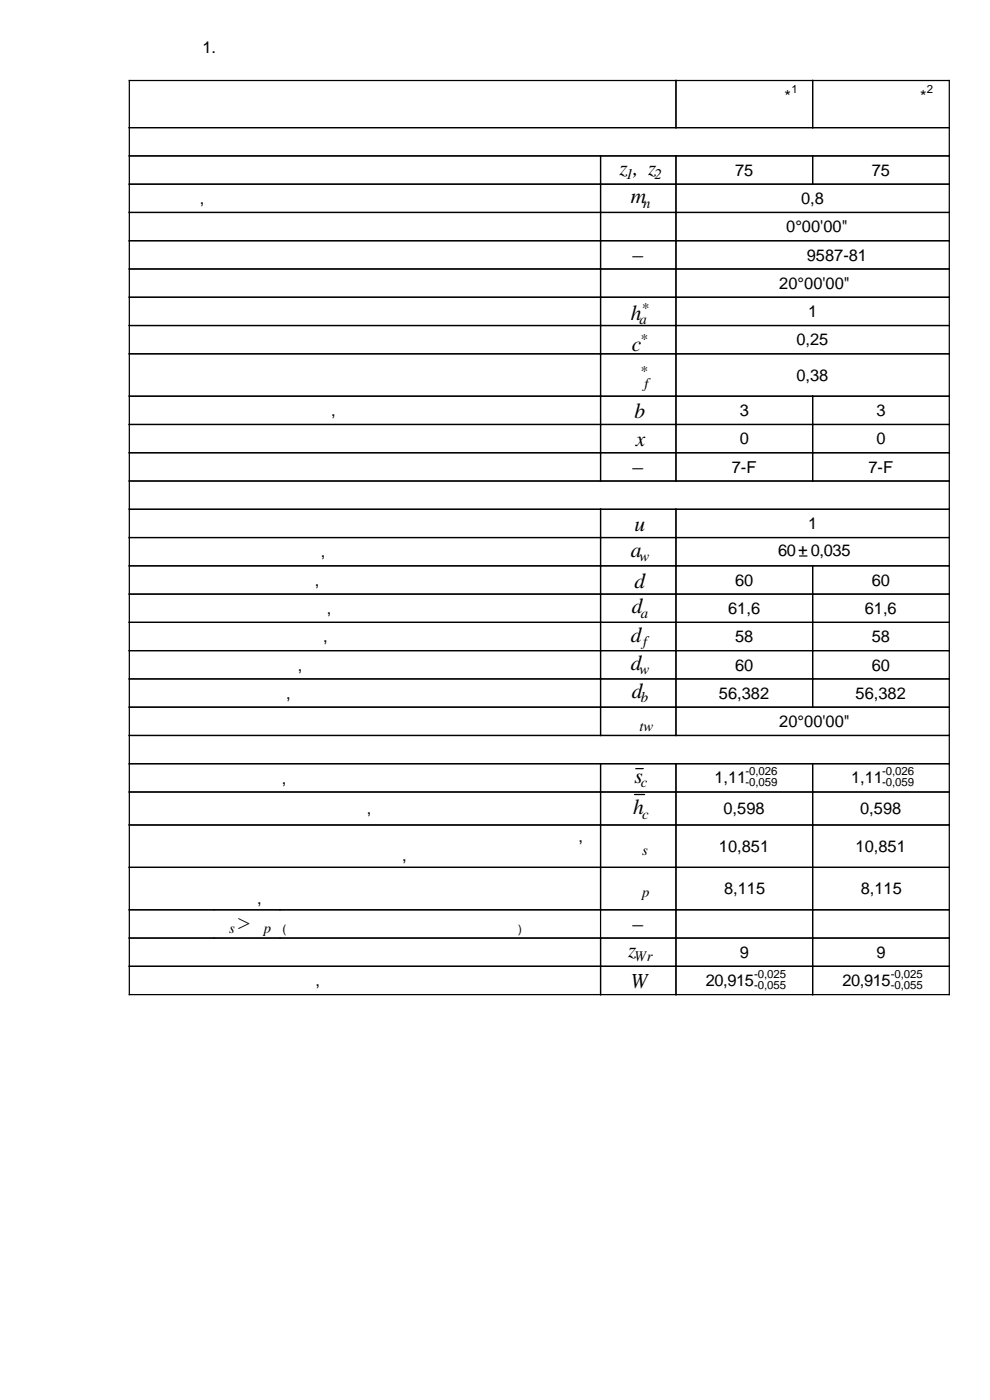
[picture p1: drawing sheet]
<svg xmlns="http://www.w3.org/2000/svg" width="210mm" height="297mm" viewBox="0 0 210 297" stroke-linecap="round" stroke-linejoin="round" font-family="sans-serif">
<defs><g id="words">
<g font-size="4.6">
<text x="131.4" y="37.2">z , z</text>
<text x="133.8" y="43.2">m</text>
<text x="134.1" y="55.7">−</text>
<text x="133.8" y="68">h</text>
<text x="134.1" y="74.5">c</text>
<text x="134.6" y="88.7">b</text>
<text x="134.9" y="94.7">x</text>
<text x="134.1" y="100.7">−</text>
<text x="134.6" y="112.7">u</text>
<text x="133.8" y="118.2">a</text>
<text x="134.6" y="124.7">d</text>
<text x="134.1" y="130.2">d</text>
<text x="133.8" y="136.2">d</text>
<text x="133.8" y="142.2">d</text>
<text x="134.1" y="148.2">d</text>
<text x="134.6" y="166.2">s</text>
<text x="134.4" y="172.8">h</text>
<text x="50.5" y="197.2">&gt;</text>
<text x="134.1" y="197.7">−</text>
<text x="133.3" y="203.2">z</text>
<text x="133.8" y="209.7">W</text>
</g>
<g font-size="3.5">
<text x="28" y="11.2">Таблица 1. Геометрический расчёт цилиндрической зубчатой передачи</text>
<text x="150.5" y="21.6">Ведущее *</text>
<text x="180.1" y="21.6">Ведомое *</text>
<text x="156" y="37.3">75</text>
<text x="185" y="37.3">75</text>
<text x="29.9" y="43.3">Модуль, мм</text>
<text x="170" y="43.3">0,8</text>
<text x="166.8" y="49.3">0°00'00&quot;</text>
<text x="161" y="55.3">ГОСТ 9587-81</text>
<text x="165.4" y="61.3">20°00'00&quot;</text>
<text x="171.5" y="67.3">1</text>
<text x="169" y="73.3">0,25</text>
<text x="169" y="80.8">0,38</text>
<text x="29.9" y="88.3">Ширина зубчатого венца, мм</text>
<text x="157" y="88.3">3</text>
<text x="186" y="88.3">3</text>
<text x="157" y="94.3">0</text>
<text x="186" y="94.3">0</text>
<text x="155.3" y="100.3">7-F</text>
<text x="184.3" y="100.3">7-F</text>
<text x="171.5" y="112.3">1</text>
<text x="29.9" y="118.3">Межосевое расстояние, мм</text>
<text x="165.2" y="118">60+ 0,035</text>
<text x="29.9" y="124.3">Делительный диаметр, мм</text>
<text x="156" y="124.3">60</text>
<text x="185" y="124.3">60</text>
<text x="29.9" y="130.3">Диаметр вершин зубьев, мм</text>
<text x="154.5" y="130.3">61,6</text>
<text x="183.5" y="130.3">61,6</text>
<text x="29.9" y="136.3">Диаметр впадин зубьев, мм</text>
<text x="156" y="136.3">58</text>
<text x="185" y="136.3">58</text>
<text x="29.9" y="142.3">Начальный диаметр, мм</text>
<text x="156" y="142.3">60</text>
<text x="185" y="142.3">60</text>
<text x="29.9" y="148.3">Основной диаметр, мм</text>
<text x="152.5" y="148.3">56,382</text>
<text x="181.5" y="148.3">56,382</text>
<text x="165.4" y="154.3">20°00'00&quot;</text>
<text x="29.9" y="166.3">Постоянная хорда, мм</text>
<text x="151.6" y="166.3">1,11</text>
<text x="180.6" y="166.3">1,11</text>
<text x="29.9" y="172.8">Высота до постоянной хорды, мм</text>
<text x="153.5" y="172.8">0,598</text>
<text x="182.5" y="172.8">0,598</text>
<text x="29.9" y="178.8">Радиус кривизны разноимённых профилей зуба в точках,</text>
<text x="29.9" y="182.8">определяющих постоянную хорду, мм</text>
<text x="152.5" y="180.8">10,851</text>
<text x="181.5" y="180.8">10,851</text>
<text x="29.9" y="191.8">в нижней точке, мм</text>
<text x="153.7" y="189.8">8,115</text>
<text x="182.7" y="189.8">8,115</text>
<text x="157" y="203.3">9</text>
<text x="186" y="203.3">9</text>
<text x="29.9" y="209.3">Длина общей нормали, мм</text>
<text x="149.8" y="209.3">20,915</text>
<text x="178.8" y="209.3">20,915</text>
</g>
<g font-size="3.1">
<text x="132.8" y="38.1">1</text>
<text x="138.9" y="38.1">2</text>
<text x="136.5" y="44.1">n</text>
<text x="135.7" y="68.8">a</text>
<text x="136.2" y="66.5">*</text>
<text x="136" y="73">*</text>
<text x="136" y="79.9">*</text>
<text x="136.8" y="82.2">f</text>
<text x="135.7" y="119.1">w</text>
<text x="136" y="131.1">a</text>
<text x="136.5" y="137.1">f</text>
<text x="135.7" y="143.1">w</text>
<text x="136" y="149.1">b</text>
<text x="135.7" y="155.1">tw</text>
<text x="136" y="167.1">c</text>
<text x="136.2" y="173.7">c</text>
<text x="136.2" y="181.4">s</text>
<text x="136.2" y="190.4">p</text>
<text x="48.6" y="198.1">s</text>
<text x="56" y="198.1">p</text>
<text x="134.6" y="204.1">Wr</text>
</g>
<g font-size="2.4">
<text x="168" y="19.8">1</text>
<text x="196.7" y="19.8">2</text>
<text x="158.2" y="164.5">-0,026</text>
<text x="158.2" y="166.9">-0,059</text>
<text x="187.2" y="164.5">-0,026</text>
<text x="187.2" y="166.9">-0,059</text>
<text x="60" y="198.1">(возможность измерения постоянной хорды)</text>
<text x="160" y="207.5">-0,025</text>
<text x="160" y="209.9">-0,055</text>
<text x="189" y="207.5">-0,025</text>
<text x="189" y="209.9">-0,055</text>
</g>
</g></defs>
<g fill="none" stroke="#000" stroke-width=".26">
<path d="M27.4 17.1h174v194h-174zM143.4 17.1v10M172.4 17.1v10M27.4 33.1h174M27.4 27.1h174M27.4 39.1h174M127.4 33.1v69M143.4 33.1v69M172.4 33.1v6M27.4 45.1h174M27.4 51.1h174M27.4 57.1h174"/>
<path d="M27.4 63.1h174M27.4 69.1h174M27.4 75.1h174M27.4 84.1h174M27.4 90.1h174M27.4 96.1h174M172.4 84.1v18M27.4 102.1h174M27.4 108.1h174M27.4 114.1h174M127.4 108.1v48M143.4 108.1v48"/>
<path d="M27.4 120.1h174M27.4 126.1h174M27.4 132.1h174M27.4 138.1h174M172.4 120.1v30M27.4 144.1h174M27.4 156.1h174M27.4 150.1h174M27.4 162.1h174M27.4 168.1h174M27.4 175.1h174M127.4 162.1v49"/>
<path d="M143.4 162.1v49M172.4 162.1v49M27.4 184.1h174M27.4 193.1h174M27.4 199.1h174M27.4 205.1h174"/>
</g>
<g fill="#000" stroke="#000" stroke-width=".26">
<path d="M169.7 118h1.5z" fill-rule="evenodd"/>
<path d="M134.9 163.1h1.6z" fill-rule="evenodd"/>
</g>
<path d="M134.6 168.6h2.2z" fill-rule="evenodd" fill="#000" stroke="#000" stroke-width=".27"/>
<use href="#words"/>
</svg>
